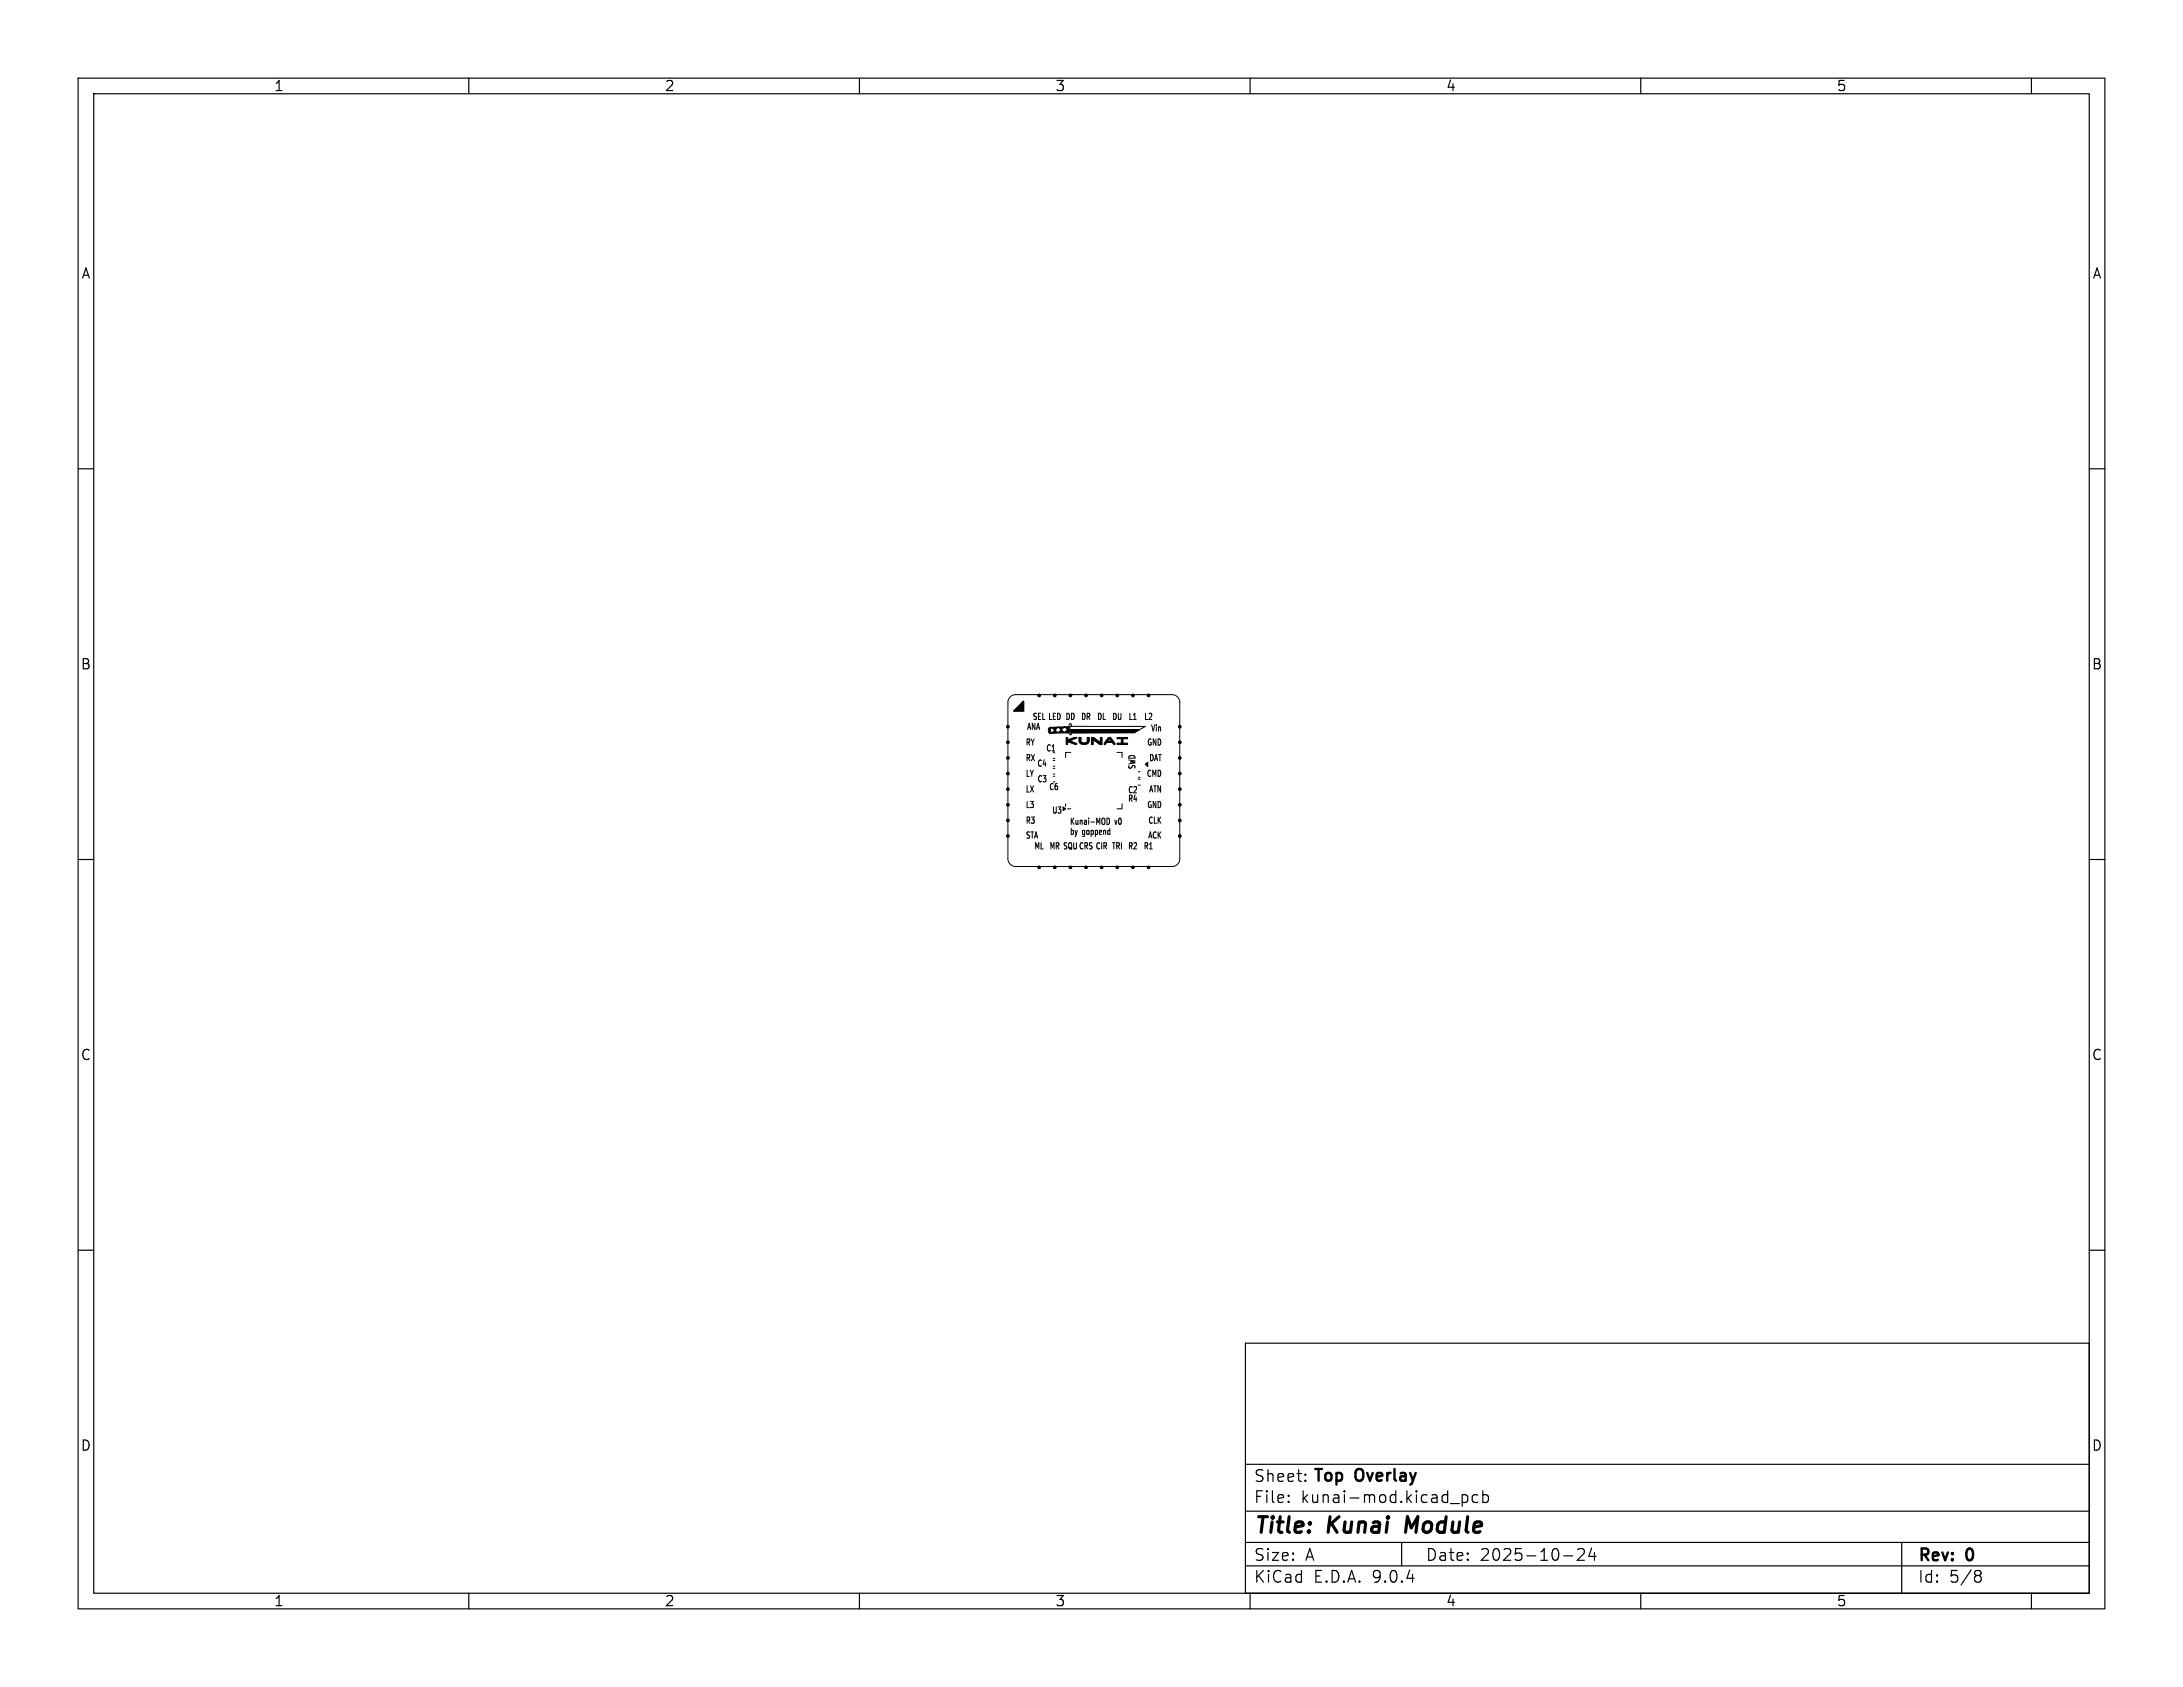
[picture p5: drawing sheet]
<svg xmlns="http://www.w3.org/2000/svg" width="279mm" height="216mm" viewBox="0 0 279 216" stroke-linecap="round" stroke-linejoin="round" font-family="sans-serif">
<defs><g id="words">
<g font-size="2.8">
<text x="160.4" y="196.8">Title:</text>
<text x="170.1" y="196.8">Kunai</text>
<text x="180.8" y="196.8">Module</text>
</g>
<g font-size="2.1">
<text x="160.4" y="189.9">Sheet:</text>
<text x="168" y="189.7">Top</text>
<text x="173.6" y="189.7">Overlay</text>
<text x="160.4" y="192.6">File:</text>
<text x="166.5" y="192.6">kunai-mod.kicad_pcb</text>
<text x="160.4" y="202.8">KiCad</text>
<text x="160.4" y="200">Size:</text>
<text x="167" y="200">A</text>
<text x="168.1" y="202.8">E.D.A.</text>
<text x="175.7" y="202.8">9.0.4</text>
<text x="182.4" y="200">Date:</text>
<text x="189.4" y="200">2025-10-24</text>
<text x="245.4" y="200.2">Rev:</text>
<text x="245.4" y="202.8">Id:</text>
<text x="249.5" y="202.8">5/8</text>
<text x="251.8" y="200.2">0</text>
</g>
<g font-size="1.8">
<text x="35" y="11.9">1</text>
<text x="85" y="11.9">2</text>
<text x="135" y="11.9">3</text>
<text x="185" y="11.9">4</text>
<text x="235" y="11.9">5</text>
<text x="10.3" y="35.9">A</text>
<text x="267.7" y="35.9">A</text>
<text x="10.3" y="85.9">B</text>
<text x="267.7" y="85.9">B</text>
<text x="10.3" y="135.9">C</text>
<text x="267.7" y="135.9">C</text>
<text x="10.3" y="185.9">D</text>
<text x="267.7" y="185.9">D</text>
<text x="35" y="205.8">1</text>
<text x="85" y="205.8">2</text>
<text x="135" y="205.8">3</text>
<text x="185" y="205.8">4</text>
<text x="235" y="205.8">5</text>
</g>
<g font-size="1.1">
<text x="131.2" y="95.6">RY</text>
<text x="131.4" y="93.5">ANA</text>
<text x="132.1" y="92.4">SEL LED DD</text>
<text x="138.3" y="92.4">DR</text>
<text x="140.4" y="92.4">DL</text>
<text x="142.3" y="92.4">DU</text>
<text x="144.4" y="92.4">L1</text>
<text x="146.4" y="92.4">L2</text>
<text x="146.7" y="95.6">GND</text>
<text x="147.2" y="93.8">Vin</text>
<text x="131.2" y="99.6">LY</text>
<text x="131.2" y="101.6">LX</text>
<text x="131.2" y="97.5">RX</text>
<text x="132.7" y="98.2">C4</text>
<text x="132.7" y="100.3">C3</text>
<text x="133.8" y="96.3">C1</text>
<text x="134.2" y="101.2">C6</text>
<text x="144.3" y="101.6">C2</text>
<text x="145.5" y="98.5" transform="rotate(-90 145.5 98.5)">SWD</text>
<text x="146.7" y="99.6">CMD</text>
<text x="147" y="101.6">ATN</text>
<text x="147" y="97.5">DAT</text>
<text x="131.2" y="103.5">L3</text>
<text x="131.2" y="105.5">R3</text>
<text x="131.2" y="107.4">STA</text>
<text x="134.6" y="104.3">U3</text>
<text x="136.9" y="105.6">Kunai-MOD</text>
<text x="136.9" y="106.9">by goppend</text>
<text x="142.7" y="105.6">v0</text>
<text x="144.3" y="102.8">R4</text>
<text x="146.7" y="103.5">GND</text>
<text x="146.9" y="107.4">ACK</text>
<text x="146.9" y="105.5">CLK</text>
<text x="132.3" y="108.8">ML MR SQU CRS CIR TRI R2</text>
<text x="146.3" y="108.8">R1</text>
</g>
</g></defs>
<g fill="none" stroke="#000" stroke-width=".15">
<path d="M10 10h259.4v195.9h-259.4zM12 12h255.4v191.9h-255.4zM60 10v2M110 10v2M160 10v2M210 10v2M260 10v2M10 60h2M267.4 60h2M10 110h2M267.4 110h2M10 160h2"/>
<path d="M159.4 171.9h108v32h-108zM267.4 160h2M159.4 197.4h108M159.4 193.4h108M159.4 187.4h108M164.9 192.1l.1 .1-.1 .1M164.9 192.1v.1v.1M164.9 191.4v.1M164.9 192.1v.2M164.9 191.4h.1l-.1 .1M167.1 189.4v.1v.1M167.1 189.4l-.1 .1 .1 .1"/>
<path d="M167.1 188.7v.1M167.1 189.4v.2M167.1 188.7h-.1l.1 .1M179.4 197.4v3M187.1 191.3v1.5M187.1 191.4l.5-.1 .3 .3v.4l-.2 .2-.1 .1-.5-.1M189.1 191.4l-.4-.1-.3 .3v.4l.2 .2 .1 .1 .4-.1M189.8 191.4l.4-.1 .3 .3v.4l-.1 .2-.2 .1-.4-.1M189.8 190.8v1.5M200.1 199.1h1.2M201.9 198.3l.2-.1h.4a.41 .41 0 0 1 .2 .6l-.8 .9h.9M203.7 198.1l-.3 1.1h.9"/>
<path d="M204.1 198.7v1M243.4 197.4v6.5M60 203.9v2M110 203.9v2M159.4 200.4h108M160 203.9v2M210 203.9v2M253 201l.4 .1a.31 .31 0 0 1 .2 .3 .31 .31 0 0 1-.3 .2M253 201.6h.3M253.3 201.6l.2 .2 .1 .4-.3 .3h-.3M260 203.9v2"/>
</g>
<path d="M180.1 194.1l-.2 2" fill="none" stroke="#000" stroke-width=".4"/>
<g fill="none" stroke="#000" stroke-width=".13">
<path d="M129.3 89.2l.4-.2 .3-.1h20a1 1 0 0 1 1 1v20a1 1 0 0 1-1 1h-20a1 1 0 0 1-1-1v-20l.1-.3zM134.8 98.1h.2M134.8 97.3h.2M134.8 97.1h.2M134.8 99.1h.2M134.8 98.3h.2M134.8 99.3h.2M136.9 92.6h.1l.2 .4h-.2l-.1 .1 .1 .7h.2l-.2 .3a1.51 1.51 0 0 1-.1-1.5zM136.9 93.4h8.9M137 93h9.6l-1.4 .8h-8.2M137 96.3h-.6v.6M143 96.3h.6v.6"/>
<path d="M145.6 99.7h.4M145.7 99.5h.2M145.7 98.8h.2M136.4 102.9v.3M136.6 103.5h.4M141.7 104.7a.43 .43 0 0 1 .3 .3 .43 .43 0 0 1-.1 .5h-.2M143.6 102.9v.6h-.6M145.6 100.5h.4"/>
</g>
<path d="M129.7 91l1.3-1.3v1.3z" fill="#000" stroke="#000" stroke-width=".2"/>
<path d="M146.6 97.8l.3-.2v.5z" fill="#000" stroke="#000" stroke-width=".15"/>
<g fill="#000" stroke="#000" stroke-width=".13">
<path d="M134.2 93.2l.1-.1 1.9-.1-.4 .4-.4-.4-.4 .4-.4-.3-.1 .4 .1 .3 .4-.4 .4 .4 .4-.4 .5 .3 .3-.3-.4-.4h.6v.8l-2.5 .1a.56 .56 0 0 1-.1-.7zM136.5 94.4h.2v.3l.8-.3h.3l-.9 .4 .9 .3v.2h-.2l-.9-.4v.4h-.2zM138.1 94.4h.3v.4a.45 .45 0 0 0 .7 0v-.4h.3v.5a.76 .76 0 0 1-1.3 0zM139.7 94.4h.3l.8 .6v-.6h.2v.9h-.2l-.9-.6v.6h-.2zM141.6 94.9h.8v.1h-.8zM141.9 94.4h.2l.6 .7v.2h-.1l-.6-.8-.6 .8h-.1v-.2zM143 94.4h1.3v.1h-.6v.6h.6v.2h-1.3v-.2h.5v-.6h-.5zM136.9 93.4h9l-.7 .4h-8.2zM136.1 103.3l.3 .2-.3 .3z"/>
<circle cx="129" cy="97" r=".17"/>
<circle cx="129" cy="99" r=".17"/>
<circle cx="129" cy="93" r=".17"/>
<circle cx="129" cy="95" r=".17"/>
<circle cx="133" cy="89" r=".17"/>
<circle cx="135" cy="89" r=".17"/>
<circle cx="137" cy="89" r=".17"/>
<circle cx="139" cy="89" r=".17"/>
<circle cx="141" cy="89" r=".17"/>
<circle cx="143" cy="89" r=".17"/>
<circle cx="145" cy="89" r=".17"/>
<circle cx="147" cy="89" r=".17"/>
<circle cx="151" cy="97" r=".17"/>
<circle cx="151" cy="93" r=".17"/>
<circle cx="151" cy="99" r=".17"/>
<circle cx="151" cy="95" r=".17"/>
<circle cx="129" cy="107" r=".17"/>
<circle cx="129" cy="103" r=".17"/>
<circle cx="129" cy="101" r=".17"/>
<circle cx="129" cy="105" r=".17"/>
<circle cx="133" cy="111" r=".17"/>
<circle cx="135" cy="111" r=".17"/>
<circle cx="137" cy="111" r=".17"/>
<circle cx="139" cy="111" r=".17"/>
<circle cx="141" cy="111" r=".17"/>
<circle cx="143" cy="111" r=".17"/>
<circle cx="145" cy="111" r=".17"/>
<circle cx="147" cy="111" r=".17"/>
<circle cx="151" cy="107" r=".17"/>
<circle cx="151" cy="103" r=".17"/>
<circle cx="151" cy="101" r=".17"/>
<circle cx="151" cy="105" r=".17"/>
</g>
<use href="#words"/>
</svg>
